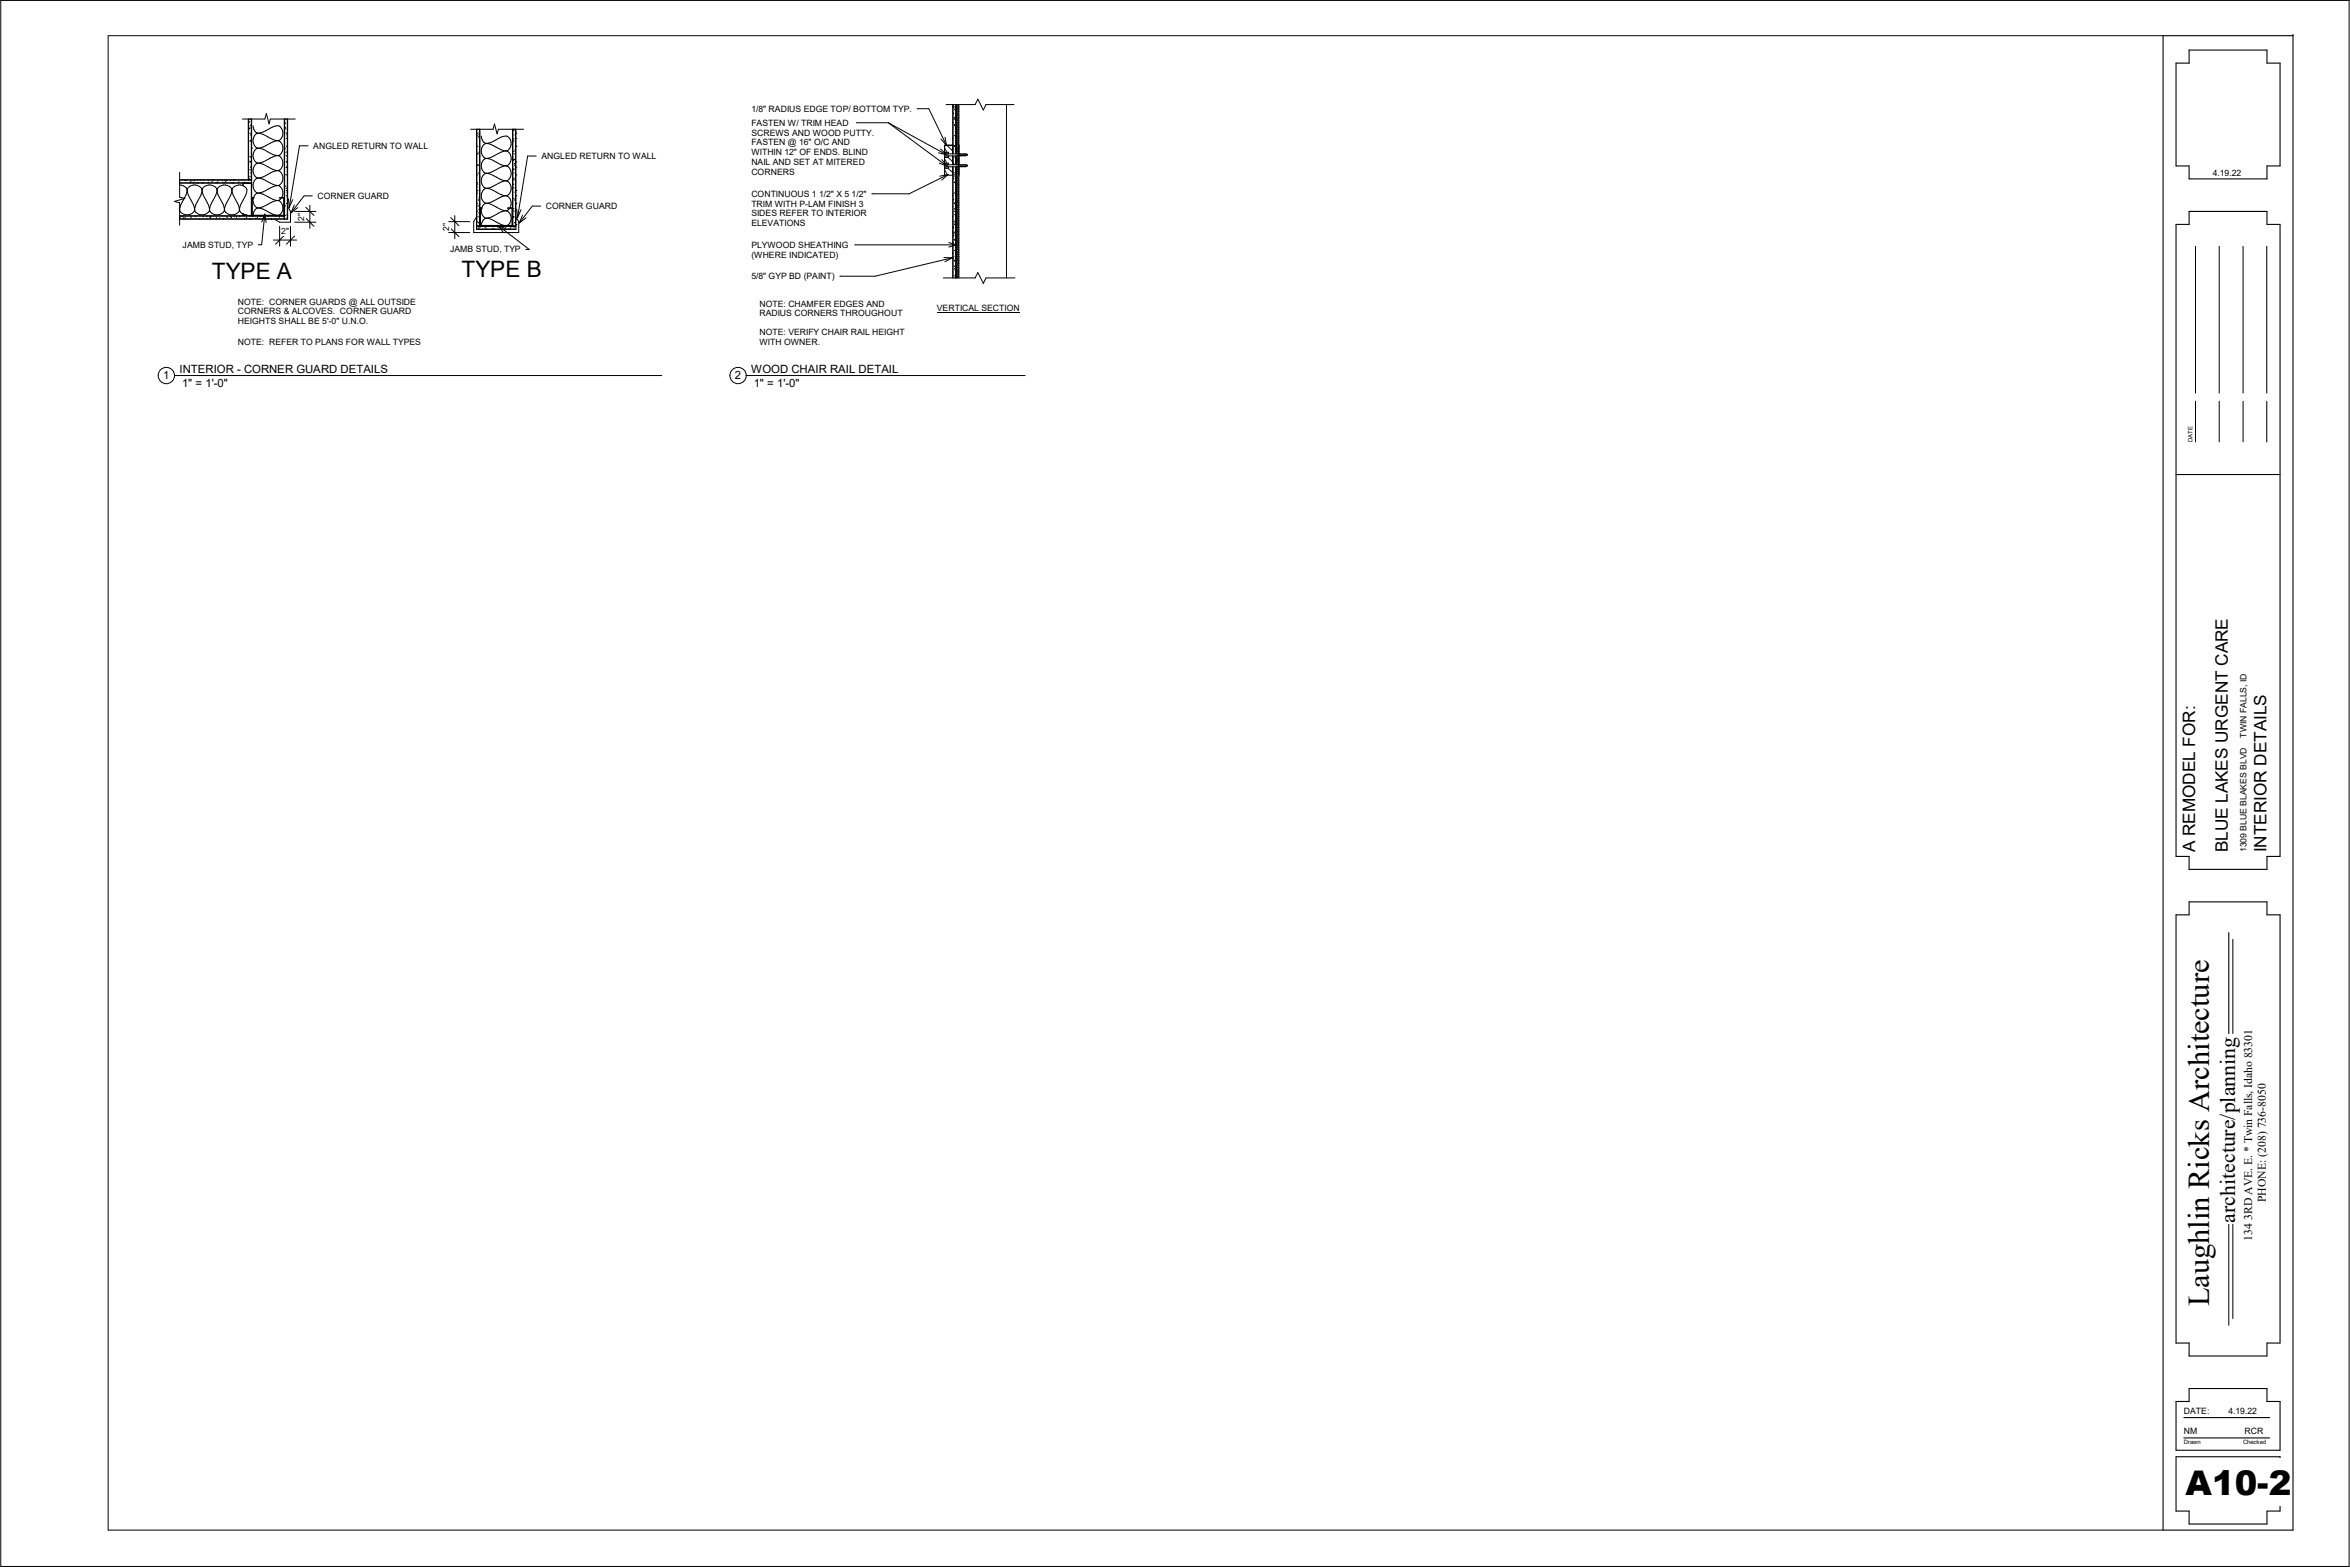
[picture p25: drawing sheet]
<svg xmlns="http://www.w3.org/2000/svg" width="914mm" height="610mm" viewBox="0 0 914 610" stroke-linecap="round" stroke-linejoin="round" font-family="sans-serif">
<defs><g id="words">
<g font-size="13.2">
<text x="850.4" y="581.7">A10</text>
<text x="878.3" y="581.7">-</text>
<text x="882.8" y="581.7">2</text>
</g>
<text font-size="11.8" x="859.6" y="508.3" transform="rotate(-90 859.6 508.3)">Laughlin Ricks Architecture</text>
<g font-size="8.8">
<text x="179.6" y="107.7">TYPE B</text>
<text x="82.5" y="108.6">TYPE A</text>
</g>
<text font-size="8.4" x="869.7" y="475.7" transform="rotate(-90 869.7 475.7)">architecture/planning</text>
<g font-size="6.7">
<text x="854.2" y="331.6" transform="rotate(-90 854.2 331.6)">A REMODEL FOR:</text>
<text x="866.9" y="331.6" transform="rotate(-90 866.9 331.6)">BLUE LAKES URGENT CARE</text>
<text x="882" y="331.6" transform="rotate(-90 882 331.6)">INTERIOR DETAILS</text>
</g>
<g font-size="4.6">
<text x="881.7" y="467.7" transform="rotate(-90 881.7 467.7)">PHONE: (208) 736-8050</text>
<text x="876.3" y="482.6" transform="rotate(-90 876.3 482.6)">134 3RD AVE. E. * Twin Falls, Idaho 83301</text>
</g>
<g font-size="4.4">
<text x="63.5" y="147.5">1</text>
<text x="69.8" y="145.2">INTERIOR - CORNER GUARD DETAILS</text>
<text x="286" y="147.5">2</text>
<text x="292.3" y="145.2">WOOD CHAIR RAIL DETAIL</text>
<text x="70.8" y="150.4">1&quot; = 1'-0&quot;</text>
<text x="293.3" y="150.4">1&quot; = 1'-0&quot;</text>
</g>
<g font-size="3.4">
<text x="292.4" y="43.4">1/8&quot; RADIUS EDGE TOP/ BOTTOM TYP.</text>
<text x="292.4" y="48.9">FASTEN W/ TRIM HEAD</text>
<text x="292.4" y="52.7">SCREWS AND WOOD PUTTY.</text>
<text x="121.9" y="57.9">ANGLED RETURN TO WALL</text>
<text x="292.4" y="56.6">FASTEN @ 16&quot; O/C AND</text>
<text x="210.7" y="61.8">ANGLED RETURN TO WALL</text>
<text x="292.4" y="60.4">WITHIN 12&quot; OF ENDS. BLIND</text>
<text x="292.4" y="64.2">NAIL AND SET AT MITERED</text>
<text x="292.4" y="68.1">CORNERS</text>
<text x="861" y="68.5">4.19.22</text>
<text x="123.6" y="77.3">CORNER GUARD</text>
<text x="292.4" y="76.5">CONTINUOUS 1 1/2&quot; X 5 1/2&quot;</text>
<text x="212.4" y="81.3">CORNER GUARD</text>
<text x="292.4" y="80.4">TRIM WITH P-LAM FINISH 3</text>
<text x="292.4" y="84.2">SIDES REFER TO INTERIOR</text>
<text x="292.4" y="88.1">ELEVATIONS</text>
<text x="71" y="96.4">JAMB STUD, TYP</text>
<text x="175.1" y="98.2">JAMB STUD, TYP</text>
<text x="292.4" y="96.4">PLYWOOD SHEATHING</text>
<text x="292.4" y="100.2">(WHERE INDICATED)</text>
<text x="292.4" y="108.6">5/8&quot; GYP BD (PAINT)</text>
<text x="92.5" y="118.5">NOTE: CORNER GUARDS @ ALL OUTSIDE</text>
<text x="295.5" y="119.3">NOTE: CHAMFER EDGES AND</text>
<text x="92.5" y="122.3">CORNERS &amp; ALCOVES. CORNER GUARD</text>
<text x="295.5" y="123.1">RADIUS CORNERS THROUGHOUT</text>
<text x="364.5" y="120.9">VERTICAL SECTION</text>
<text x="92.5" y="126.2">HEIGHTS SHALL BE 5'-0&quot; U.N.O.</text>
<text x="295.5" y="130.2">NOTE: VERIFY CHAIR RAIL HEIGHT</text>
<text x="92.5" y="134">NOTE: REFER TO PLANS FOR WALL TYPES</text>
<text x="295.5" y="134">WITH OWNER.</text>
<text x="874.2" y="287" transform="rotate(-90 874.2 287)">TWIN FALLS, ID</text>
<text x="874.2" y="331.6" transform="rotate(-90 874.2 331.6)">1309 BLUE BLAKES BLVD</text>
<text x="849.8" y="550.2">DATE:</text>
<text x="867.1" y="550.2">4.19.22</text>
<text x="849.8" y="558">NM</text>
<text x="873.4" y="558">RCR</text>
</g>
<g font-size="3.3">
<text x="118.4" y="85.9" transform="rotate(-90 118.4 85.9)">2&quot;</text>
<text x="174.8" y="89.8" transform="rotate(-90 174.8 89.8)">2&quot;</text>
<text x="109.4" y="91.1">2&quot;</text>
</g>
<g font-size="2.3">
<text x="853.1" y="172" transform="rotate(-90 853.1 172)">DATE</text>
<text x="849.8" y="561.8">Drawn</text>
<text x="872.8" y="561.8">Checked</text>
</g>
</g></defs>
<g fill="none" stroke="#000" stroke-width=".39">
<path d="M94.3 46.3h8.7l.6-2.1 1.1 4 .5-1.9h9.7M96.6 57.4l.1 .1M96.6 46.3v23.6M96.7 46.3v23.6M96.8 60l-.2 .3M97 49.9l.2 .3M97.1 47.3l-.2 .3M97.2 49.8h.3M97.2 51.8h.3M97.2 54.9h.3M97.5 48.7l-.2 .2M97.6 54.6l-.2 .3"/>
<path d="M97.7 52.3l-.2 .3M97.8 55.3l.1 .3M97.8 46.3v23.6M97.9 57.6h.1M97.9 56l-.1 .3M97.9 46.3v37.6M98.5 48.9l.3 1.4a2.1 2.1 0 0 0 1.6 1.5M100.4 51.8l2-.4 2.8-1.6a3.5 3.5 0 0 1 3.9-.4 3.3 3.3 0 0 1-.9 5.3M100.4 51.8l2 .5 3.8 2 2 .4M100.4 51.8a3.2 3.2 0 0 0-2 2.9 3.2 3.2 0 0 0 2 3M100.4 57.7a3.1 3.1 0 0 0-2 2.9 3.1 3.1 0 0 0 2 2.9M100.4 57.7l2 .4 3.8 2 2 .4"/>
<path d="M108.2 54.7a3.1 3.1 0 0 1 1.9 2.9 3.1 3.1 0 0 1-1.9 2.9M108.2 54.7l-2 .5-3.8 2-2 .5M110.6 54.9h.1M110.6 47.8h.1M110.6 50.8h.1M110.6 58.9h.1M110.6 57.3l.2 .3M110.6 55.2l.1 .1M110.6 46.3v39M110.7 56.3h-.1M110.7 48.1l-.1 .1M110.7 51.4l.2 .3"/>
<path d="M110.7 46.3v39M111 47.7l.1 .3M111 57.7l-.1 .3M111.1 49.5l-.2 .3M111.1 50l.2 .3M111.4 51.8h.3M111.4 53.8h.3M111.4 56.9h.3M111.4 59.1l-.1 .3M111.8 53.1l.1 .3M111.8 52.2l-.2 .3M111.8 46.3v39"/>
<path d="M111.9 46.3v39h-42M183.1 50.3h8.8l.5-2 1 3.8 .5-1.8h9.8M185.4 50.8h.1M185.4 50.3v38.9h15.3v-38.9M185.5 56.9h.3M185.5 52.8h.3M185.5 59.9h.3M185.5 50.3v37.6M185.6 50.3l-.1 .3M185.8 59.6l.2 .3M186 51.7l-.2 .3M186.3 52.3l.2 .3"/>
<path d="M186.4 53.1l-.2 .3M186.5 59l-.2 .3M186.5 51.8h.2M186.5 54.9h.2M186.6 56.9l.1 .2M186.6 56.7l-.2 .3M186.6 50.3v37.6M186.7 50.3v37.6M187.3 52.9l.3 1.4a2.13 2.13 0 0 0 1.6 1.5M189.2 55.8a11.4 11.4 0 0 0 5.8-2.5 2.58 2.58 0 0 1 2.9 .1 2.58 2.58 0 0 1 1 2.8 2.85 2.85 0 0 1-1.9 2.5M189.2 55.8l2 .5 3.8 2 2 .4M189.2 55.8a3.2 3.2 0 0 0-1.9 2.9 3.2 3.2 0 0 0 1.9 2.9"/>
<path d="M197 58.7a3.1 3.1 0 0 1 1.9 2.9 3.1 3.1 0 0 1-1.9 2.9M197 58.7l-2 .5-3.8 2-2 .4M199.4 50.3v37.6M199.6 50.3v37.6M199.6 52.5l-.2 .3M199.7 54.9h.3M199.7 50.8h.3M199.7 58.9h.3M199.7 50.3l-.1 .2M199.9 59.7l.2 .2M200 53.9l-.2 .3M200.3 58.3l.2 .3"/>
<path d="M200.4 52.4l.2 .3M200.5 54.7l.2 .2M200.6 50.3v37.6M200.7 56.9v.1M200.7 56.7l-.2 .3M200.7 51.8h.1M200.7 53.8h.1M200.7 56.9h.1M69.9 70.1h28M69.9 71.1h28M69.9 69.9h28M69.9 67.1v9.7l2 .4-4 1.2 2 .5v8.7"/>
<path d="M69.9 71.2h28M69.9 72l1.3 .3a2.3 2.3 0 0 1 1.6 1.6M71 69.9l.1 .1M72.3 70.1l.1 .3M72.8 73.9a3.1 3.1 0 0 1 2.9-2 3.1 3.1 0 0 1 2.9 2M72.8 73.9l-.5 2-1.5 2.8a3.5 3.5 0 0 0-.4 3.9 3.3 3.3 0 0 0 5.3-.9M72.8 73.9l.5 2 2 3.8 .4 2M74.3 70.5l-.1 .3M75.1 70.8l.1 .3M75.7 70.1l-.1 .3M76.5 71.2h.1M77 69.9l-.1 .1"/>
<path d="M78.6 73.9a3.2 3.2 0 0 1 2.9-2 3.2 3.2 0 0 1 3 2M78.6 73.9l.5 2 2 3.8 .4 2M78.6 73.9a11.4 11.4 0 0 1-2.4 5.8l-.5 2M78.7 71l.1 .2M79.3 69.9l-.1 .2M81.1 70.9l-.2 .3M82.5 70.5l-.2 .3M82.8 69.9l.1 .3M84.5 73.9a3.1 3.1 0 0 1 2.9-2 3.1 3.1 0 0 1 2.9 2M84.5 73.9a11.4 11.4 0 0 0 2.4 5.8l.4 2M84.5 73.9l-.5 2-2 3.8-.5 2M84.6 71.2h.1"/>
<path d="M84.8 70.7l-.2 .3M85.1 69.9l.1 .2M86.4 70.1l.2 .3M87.5 69.9l-.1 .3M87.8 70.5l.1 .3M89.8 70.1l-.1 .2M90.3 73.9a3.2 3.2 0 0 1 2.9-2 3.2 3.2 0 0 1 2.9 2l-.5 2-2 3.8-.4 2M90.3 73.9l.4 2 2 3.8 .5 2M90.3 73.9l-.5 2-2 3.8-.5 2M90.6 71.2h.1M91 69.9l.1 .2M93 70.7l-.2 .3"/>
<path d="M94.5 71.2v.9l.1-.7h3.2v12.4h-3.2l-.1-.7v.8M95.2 70.8l-.1 .3M96.8 68.2l-.2 .3M96.9 69.9l.1 .3M97.1 69.6l-.2 .3M97.2 61h.3M97.2 63h.3M97.2 66h.3M97.2 68.6l.2 .3M97.3 62.7l.2 .2M97.5 64.9l.1 .3M97.5 62.8l-.1 .3"/>
<path d="M97.6 67.2l.1 .3M97.7 61.3l.1 .3M97.9 64.2l-.2 .2M100.4 63.5a3.1 3.1 0 0 0-2 2.9 3.1 3.1 0 0 0 2 2.9M100.4 69.3a3.2 3.2 0 0 0-2 2.9 3.2 3.2 0 0 0 2 2.9M100.4 75.1a3.1 3.1 0 0 0-2 2.9 3.1 3.1 0 0 0 2 2.9M100.4 63.5l2 .4 3.8 2 2 .5M100.4 69.3l2 .4 3.8 2 2 .5M100.4 75.1l2 .5 3.8 2 2 .4M108.2 72.2a3.2 3.2 0 0 1 1.9 2.9 3.2 3.2 0 0 1-1.9 2.9M108.2 60.5a3.2 3.2 0 0 1 1.9 3 3.2 3.2 0 0 1-1.9 2.9M108.2 66.4a3.1 3.1 0 0 1 1.9 2.9 3.1 3.1 0 0 1-1.9 2.9"/>
<path d="M108.2 78a3.1 3.1 0 0 1 1.9 2.9 3.1 3.1 0 0 1-1.9 2.9l-2-.4-3.8-2-2-.5M108.2 60.5l-2 .5-3.8 2-2 .5M108.2 66.4l-2 .4-3.8 2-2 .5M108.2 72.2l-2 .4-3.8 2-2 .5M108.2 78l-2 .4-3.8 2-2 .5M110.6 70.1h.1M110.6 66h.1M110.6 62h.1M110.6 73.1h.1M110.6 77.2h.1M110.6 79.6l.2 .3M110.7 78.6l-.1 .1"/>
<path d="M110.7 70.4l-.1 .2M110.8 67.7l.2 .3M111 80l-.1 .3M111.1 72.3l.2 .3M111.3 60.5l.2 .2M111.4 63h.3M111.4 65h.3M111.4 68h.3M111.4 74.1h.3M111.4 76.2h.3M111.4 79.2h.3M111.5 73.2l-.2 .2"/>
<path d="M111.5 65l-.2 .3M111.5 65l.2 .3M111.6 62.7l-.1 .3M111.8 77.7l.1 .2M111.8 74.5l-.1 .3M111.9 66.4l-.2 .2M185.4 67l.1 .2M185.5 60.8h-.1M185.5 71.1h.3M185.5 68h.3M185.5 79.2h.3M185.5 64h.3"/>
<path d="M185.5 75.1h.3M185.6 71.5l.2 .3M185.6 72.6l-.1 .3M185.7 64.4l-.2 .3M186 74l-.2 .3M186.1 64.1l.2 .3M186.1 79.9l-.1 .3M186.3 77.6l-.2 .3M186.4 76.9l.2 .2M186.4 67.2l-.1 .3M186.5 61h.2M186.5 63h.2"/>
<path d="M186.5 66h.2M186.5 74.1h.2M186.5 77.2h.2M186.5 72.1h.2M186.6 79.1l.1 .3M186.7 68.7l-.1 .2M186.7 60.6l-.1 .1M189.2 61.6a3.1 3.1 0 0 0-1.9 2.9 3.1 3.1 0 0 0 1.9 2.9M189.2 67.4a3.2 3.2 0 0 0-1.9 3 3.2 3.2 0 0 0 1.9 2.9M189.2 73.3a3.1 3.1 0 0 0-1.9 2.9 3.1 3.1 0 0 0 1.9 2.9M189.2 79.1a3.1 3.1 0 0 0-1.9 2.9 3.1 3.1 0 0 0 1.9 2.9M189.2 61.6a11.4 11.4 0 0 1 5.8 2.5l2 .4"/>
<path d="M189.2 67.4l2 .5 3.8 2 2 .5M189.2 73.3a11.4 11.4 0 0 1 5.8 2.4l2 .5M189.2 79.1l2 .4 3.8 2 2 .5M197 64.5a3.2 3.2 0 0 1 1.9 2.9 3.2 3.2 0 0 1-1.9 3M197 70.4a3.1 3.1 0 0 1 1.9 2.9 3.1 3.1 0 0 1-1.9 2.9M197 76.2a3.2 3.2 0 0 1 1.9 2.9 3.2 3.2 0 0 1-1.9 2.9M197 64.5l-2 .5-3.8 2-2 .4M197 70.4l-2 .4-3.8 2-2 .5M197 76.2l-2 .4-3.8 2-2 .5M199.4 73l.1 .2M199.5 67l.1 .3M199.6 60.7l-.2 .2"/>
<path d="M199.6 69.3l.2 .3M199.6 74.8l-.2 .3M199.7 70.1h.3M199.7 66h.3M199.7 62h.3M199.7 73.1h.3M199.7 77.2h.3M199.7 71.5l.2 .3M199.9 65.6l.1 .3M199.9 62.1l-.1 .3M200.1 61.9l.1 .3M200.2 64.2l.2 .3"/>
<path d="M200.3 63.5l-.2 .3M200.4 74.7l.1 .2M200.4 77.6l-.2 .3M200.4 69.4l-.2 .3M200.5 67.1l-.1 .3M200.7 79.2v.2M200.7 63h.1M200.7 65h.1M200.7 68h.1M200.7 74.1h.1M200.7 76.2h.1M200.7 79.2h.1"/>
<path d="M200.7 79l-.1 .2M200.7 70.8l-.1 .3M69.9 83.9h40.7M69.9 84.1h40.7M69.9 85.1h40.7M69.9 84.3l.2 .3M70.8 84.3h.3M71.3 84.7l.2 .3M72.1 84.5l-.1 .3M74.4 84.6l-.2 .3M74.5 84l.1 .3M75.7 81.7a3.1 3.1 0 0 0 2.9 1.9 3.1 3.1 0 0 0 2.9-1.9"/>
<path d="M75.9 84.3h.3M77.6 85.2l-.1 .1M78.9 84.3h.3M80.4 84.1l.2 .3M81.5 81.7a3.1 3.1 0 0 0 2.9 1.9 3.1 3.1 0 0 0 2.9-1.9M81.7 84.1l-.2 .3M81.8 84.5l.2 .3M81.9 84.3h.4M83 83.9l-.1 .1M84.1 84.4l.1 .3M85.4 84.8l.2 .2M86.8 85.1l.1 .2"/>
<path d="M87.1 84.9l-.1 .3M87.3 81.7a3.2 3.2 0 0 0 3 1.9 3.2 3.2 0 0 0 2.9-1.9M88 84.3h.3M88.5 84.5l-.2 .3M89.9 84.2l-.2 .3M90 84.5l.1 .3M91.1 84.3h.3M92.2 84.3l-.2 .3M93.1 84.3h.3M93.2 83.9l.1 .2M93.2 81.7a2.83 2.83 0 0 0 2.9 1.9M95.3 84.9l-.2 .3"/>
<path d="M95.9 84.6l.2 .3M97 83.9h.1M97.3 84.9l.2 .3 .1-.2M98.2 84.3h.3M99.6 84.8l.1 .3M100.3 84.3l-.1 .3M100.4 80.9a2.92 2.92 0 0 0-1.9 2.9M100.9 85.2l.1 .1M101.2 84.3h.4M102.6 84.5l-.2 .3M104.3 84.3h.3M105.5 84.9l.2 .2"/>
<path d="M107.3 83.9l.1 .3M108 85.2v.1M108.6 84.2l.2 .3M109.9 84l-.2 .3M110.4 84.3h.3M110.6 81.2h.1M111.3 83.6l-.2 .3M111.4 85l.1 .3M111.8 83.6l.1 .3M111.9 80.3l1.1 2v4.1h-4.2l-2.1-1.1M185.4 87.9h15.3M185.4 88.1h15.3"/>
<path d="M185.4 89.1h15.3M185.4 84.3l-1.1 1.9v4.3h17.5v-4.3l-1.1-1.9M185.5 82.3h.3M185.5 86.3h.3M185.9 84.2l.2 .3M186.1 86.4l.1 .3M186.1 88.1l-.2 .3M186.2 88.7l.2 .3M186.3 82.8l.2 .3M186.5 81.3l-.2 .3M186.5 83.3h.2M186.5 85.3h.2"/>
<path d="M186.5 88.3h.4M186.7 81.4v.1M187.6 89.1l.1 .1M188.6 88.3h.3M189.2 84.9a2.93 2.93 0 0 0-1.9 2.9M189.2 88.7l-.1 .3M191.5 88.9l-.2 .3M192.2 88.8l.1 .3M193.6 88.3h.4M194 87.9l.1 .2M195.3 88.1l.2 .3M196.7 88.3h.3"/>
<path d="M197 82a3.1 3.1 0 0 1 1.9 2.9 3.1 3.1 0 0 1-1.9 2.9l-2-.5-3.8-2-2-.4M197 82a11.4 11.4 0 0 0-5.8 2.5l-2 .4M198 88.9l.2 .3M198.8 88.4l-.2 .3M199.6 83l-.2 .3M199.7 84.3h.3M199.7 81.2h.3M199.9 82l.2 .3M199.9 84.4l-.1 .3M200.2 86.5l.2 .3M200.2 88.1l-.5 .2M200.7 85.3h.1"/>
<path d="M200.7 87.3h.1"/>
</g>
<path d="M98.8 77h-.7v6.8h12.4v-6.8h-1.8M187.6 80.9h-.7v6.9h12.4v-6.9h-1.8" fill="none" stroke="#000" stroke-width=".59"/>
<g fill="#fff">
<path d="M370.7 40.7h1.3v67.4h-1.3z"/>
<path d="M372 40.7h1.1v67.4h-1.1z"/>
<path d="M367.5 56.6h3.2v11.6h-3.2z"/>
</g>
<g fill="none" stroke="#191919" stroke-width=".39">
<path d="M367.5 57.5l1 1.8M367.5 56.6v.5M368.8 56.6l1.5 1.7M370.2 58.3l.5 .4M372 41.3h1.1M372 42h1.1M372 42.7h1.1M372 44.1h1.1M372 45.6h1.1M372 46.2l1.1 .1M372 46.9h1.1M372 47.7h1.1"/>
<path d="M372 48.3h1.1M372 49.1h1.1M372 49.7h1.1M372 50.5h1.1M372 51.2h1.1M372 51.9h1.1M372 52.6h1.1M372 54h1.1M372 54.7h1.1M372 55.4h1.1M372 56.1h1.1M372 56.8h1.1"/>
<path d="M372 57.5h1.1M372 58.2h1.1M372 59.6h1.1M372 41l.4 .3-.4 .4M372 42.4l.4 .3-.4 .4M372 43.8l.4 .3-.4 .4M372 45.2l.4 .4-.4 .2M372 46.6l.4 .3-.4 .4M372 48l.4 .3-.4 .4M372 49.4l.4 .3-.4 .4M372 50.8l.4 .4-.4 .3M372 52.2l.4 .4-.4 .3"/>
<path d="M372 53.6l.4 .4-.4 .3M372 55.1l.4 .3-.4 .4M372 56.5l.4 .3-.4 .4M372 57.9l.4 .3-.4 .3M372 59.3l.4 .3-.2 .3M372.4 40.7l.6 .6M373 42h.1M373 41.3l-.6 .7 .6 .7M373 42.7l-.6 .7 .6 .7M373 44.1l-.6 .7 .6 .8M373 45.6l-.6 .6 .6 .7M373 46.9l-.6 .8 .6 .6"/>
<path d="M373 48.3l-.6 .8 .6 .6M373 50.5h.1M373 49.7l-.6 .8 .6 .7M373 51.2l-.6 .7 .6 .7M373 52.6l-.6 .7 .6 .7M373 54l-.6 .7 .6 .7M373 56.1h.1M373 55.4l-.6 .7 .6 .7M373 56.8l-.6 .7 .6 .7M373 58.2l-.6 .7 .6 .7M373 59.6l-.3 .3M373.1 43.4h-1.1"/>
<path d="M373.1 44.8h-1.1M373.1 53.3h-1.1M373.1 58.9h-1.1M373.1 57.5h-.1M373.1 49l-.1 .1M373.1 47.6l-.1 .1M367.5 66l1.1 2.2M367.5 61.8l1 1.7M367.5 61.2v.1M367.5 65.4v.2M368.9 65.4l1.4 1.4M368.9 61.2l1.4 1.3"/>
<path d="M370.2 66.7l.5 .4M370.2 62.5l.5 .4M372 61h1.1M372 61.8h1.1M372 62.4h1.1M372 63.2h1.1M372 63.8h1.1M372 65.3h1.1M372 66h1.1M372 66.7h1.1M372 68.1h1.1M372 68.8h1.1"/>
<path d="M372 69.5h1.1M372 70.2h1.1M372 70.9h1.1M372 71.6h1.1M372 72.3h1.1M372 73.7h1.1M372 74.4h1.1M372 75.1h1.1M372 75.8l1.1 .1M372 76.5h1.1M372 77.3h1.1M372 77.9h1.1"/>
<path d="M372 78.7h1.1M372 79.4h1.1M372 60.7l.4 .3-.4 .4M372 62.1l.4 .3-.4 .4M372 63.5l.4 .3-.2 .3M372 64.9l.4 .4-.4 .3M372 66.3l.4 .4-.4 .3M372 67.7l.4 .4-.4 .3M372 69.2l.4 .3-.4 .4M372 70.6l.4 .3-.4 .3M372 72l.4 .3-.4 .3M372 73.4l.4 .3-.4 .3"/>
<path d="M372 74.8l.4 .3-.4 .4M372 76.2l.4 .3-.4 .4M372 77.6l.4 .3-.4 .4M372 79l.4 .4-.4 .3M372.6 60.6l.4 .4M372.6 64.8l.4 .5M373 61l-.6 .8 .6 .6M373 62.4l-.6 .8 .6 .6M373 66h.1M373 65.3l-.6 .7 .6 .7M373 66.7l-.6 .7 .6 .7M373 68.1l-.6 .7 .6 .7"/>
<path d="M373 70.2h.1M373 69.5l-.6 .7 .6 .7M373 70.9l-.6 .7 .6 .7M373 72.3l-.6 .7 .6 .7M373 74.4l.1 .1M373 73.7l-.6 .7 .6 .7M373 75.1l-.6 .7 .6 .7M373 76.5l-.6 .8 .6 .6M373 78.7h.1M373 77.9l-.6 .8 .6 .7M373 79.4l-.6 .7 .6 .7M373 63.8l-.3 .4"/>
<path d="M373.1 67.4h-1.1M373.1 73h-1.1M373.1 77.2l-.1 .1M373.1 71.6h-.1M373.1 63.1l-.1 .1M373.1 61.7l-.1 .1M372 80.1h1.1M372 80.8h1.1M372 82.2h1.1M372 82.9h1.1M372 83.6h1.1M372 84.3h1.1"/>
<path d="M372 85h1.1M372 85.7h1.1M372 86.4h1.1M372 87.8h1.1M372 88.5h1.1M372 89.2h1.1M372 89.9l1.1 .1M372 90.6h1.1M372 91.4h1.1M372 92h1.1M372 92.8h1.1M372 93.5h1.1"/>
<path d="M372 94.1h1.1M372 94.9h1.1M372 96.3h1.1M372 97h1.1M372 97.7h1.1M372 98.4h1.1M372 99.1h1.1M372 99.8h1.1M372 80.4l.4 .4-.4 .3M372 81.8l.4 .4-.4 .3M372 83.3l.4 .3-.4 .3M372 84.7l.4 .3-.4 .3"/>
<path d="M372 86.1l.4 .3-.4 .3M372 87.5l.4 .3-.4 .3M372 88.9l.4 .3-.4 .4M372 90.3l.4 .3-.4 .4M372 91.7l.4 .3-.4 .4M372 93.1l.4 .4-.4 .3M372 94.5l.4 .4-.4 .3M372 95.9l.4 .4-.4 .3M372 97.4l.4 .3-.4 .3M372 98.8l.4 .3-.4 .3M373 80.1h.1M373 80.8l-.6 .7 .6 .7"/>
<path d="M373 82.2l-.6 .7 .6 .7M373 83.6l-.6 .7 .6 .7M373 85l-.6 .7 .6 .7M373 86.4l-.6 .7 .6 .7M373 88.5l.1 .1M373 87.8l-.6 .7 .6 .7M373 89.2l-.6 .7 .6 .7M373 90.6l-.6 .8 .6 .6M373 92l-.6 .8 .6 .7M373 94.1l.1 .1M373 93.5l-.6 .6 .6 .8M373 94.9l-.6 .7 .6 .7"/>
<path d="M373 96.3l-.6 .7 .6 .7M373 97.7l-.6 .7 .6 .7M373 99.1l-.6 .7 .6 .7M373.1 81.4l-1.1 .1M373.1 87.1h-1.1M373.1 95.5l-1.1 .1M373.1 99.8h-.1M373.1 91.3l-.1 .1M373.1 85.7h-.1M372 100.5h1.1M372 101.9h1.1M372 102.6h1.1"/>
<path d="M372 103.3h1.1M372 104l1.1 .1M372 104.7h1.1M372 105.5h1.1M372 106.1h1.1M372 106.8h1.1M372 107.6h1.1M372 100.2l.4 .3-.4 .3M372 101.6l.4 .3-.4 .3M372 103l.4 .3-.4 .4M372 104.4l.4 .3-.4 .4M372 105.8l.4 .3-.4 .4"/>
<path d="M372 107.2l.4 .4-.4 .3M373 100.5l-.6 .7 .6 .7M373 102.6l.1 .1M373 101.9l-.6 .7 .6 .7M373 103.3l-.6 .7 .6 .7M373 104.7l-.6 .8 .6 .6M373 106.1l-.6 .7 .6 .8M373 107.6l-.5 .5M373.1 101.2h-1.1M373.1 105.4l-.1 .1"/>
</g>
<g fill="none" stroke="#000" stroke-width=".39">
<path d="M119.9 56.7h-3.4l-3.9 23.9M367.5 59.3h1.6v.6M368 59.3v1.9M368.1 40.7h11.3l1.1-2.1 2.1 4.2 1.1-2.1h10.8M369.1 59.9l-.6-.1v.9h.6M369.1 59.9l7.2 .1a.44 .44 0 0 1-.1 .5 .44 .44 0 0 1-.6 0l-6.5 .2M370.7 53.6l.1 .2M370.7 47.5l.2 .3M370.7 40.7v19.2M370.7 56.6h-3.2v11.6h3.2M370.8 53.8h-.1M370.8 41.6l.2 .3"/>
<path d="M370.8 40.7v19.2M371 43.9l.1 .3M371.1 41.1l-.2 .3M371.1 46.1l.2 .3M371.3 41.6h.3M371.3 45.7h.3M371.3 48.7h.3M371.3 52.8h.3M371.3 56.6l.1 .3M371.4 42.5l-.1 .3M371.5 56.6l-.2 .3h.3M371.5 48.4l-.2 .3"/>
<path d="M371.6 46.1l-.1 .3M371.7 49.3l.2 .3M371.9 58l-.2 .3M371.9 49.8l-.2 .3M371.9 40.7v19.2M372 53.8h.1M372 40.7v19.2M373.1 40.7v19.2M391.6 40.7v67.4M112.2 77.3l.4 3.3M113.9 77.6l-1.3 3M367.5 63.5h1.6v.6"/>
<path d="M368 63.5v1.9M369.1 60.7v.5h-1.6M369.1 64.9v.5h-1.6M369.1 64.1l-.6-.1v.9h.6M369.1 64.9h3.9M369.1 64.1l3.9 .1M370.7 75.9l.1 .1M370.7 60.7v3.4M370.7 64.9v43.2M370.8 63.9l.1 .2M370.8 60.7v3.4M370.8 64.9v43.2"/>
<path d="M371.1 63.4l-.2 .3M371.1 68.5l.1 .2M371.1 77.5l-.1 .3M371.2 69.3l-.2 .3M371.3 63.9h.3M371.3 68h.3M371.3 71h.3M371.3 75.1h.3M371.3 67l-.2 .3M371.5 78.9l-.2 .3h.3M371.6 61.1l.1 .3M371.6 70.7l-.2 .3"/>
<path d="M371.8 79.8l.1 .3M371.9 73.9l.1 .2M371.9 60.7v3.4M371.9 64.9v43.2M372 76.1v.1M372 60.7v3.4M372 64.9v43.2M373 64.2h3.3a.44 .44 0 0 1-.1 .5 .44 .44 0 0 1-.6 0l-2.6 .2M373.1 60.6v3.6M373.1 64.9v43.2M370.7 98.3h.1M370.8 94.4l.2 .3"/>
<path d="M370.8 98.4l-.1 .2M370.8 90.2l-.1 .2M370.9 88.5l.2 .3M371 87.9l-.2 .3M371.1 90.7l.1 .3M371.2 93l.1 .3M371.2 99.8l-.2 .3M371.2 91.6l-.2 .3M371.3 82.2h.3M371.3 86.3h.3M371.3 90.3h.3M371.3 93.4h.3"/>
<path d="M371.3 97.5h.3M371.3 87.1l.1 .3M371.4 81.2l.2 .2M371.5 83.4l.2 .3M371.6 85.7l.2 .3M371.8 96.1l.2 .3M371.9 80.3l-.2 .3M371.9 94.4l-.1 .3M372 86.2l-.2 .2M372 84.1l-.1 .1M367 108.1h12.4l1.1-2.1 2.1 4.2 1.1-2.1h11.2M370.7 100.3l.2 .3"/>
<path d="M371.3 101.5h.3M371.3 104.6h.3M371.3 103.5l.2 .3M371.5 101.2l-.2 .2M371.6 108l.1 .1M371.6 107.1l-.1 .3M371.8 104.8l-.2 .3"/>
</g>
<path d="M367.5 56.6h3.2M373.1 56.6v3.3M373.1 60.6v3.6M373.1 64.9v3.3" fill="none" stroke="#000" stroke-width=".59"/>
<path d="M121.9 54.8h44.7v3.9h-44.7z" fill="#fff"/>
<path d="M114.5 79.7l-1.2 3.1M121.5 76.2h-3.2l-5 6.6M115.9 80.8l-2.6 2" fill="none" stroke="#000" stroke-width=".39"/>
<path d="M123.6 74.3h27.8v3.8h-27.8z" fill="#fff"/>
<path d="M208.7 60.7h-3.4l-3.9 23.9M201 81.4l.4 3.2M202.7 81.6l-1.3 3" fill="none" stroke="#000" stroke-width=".39"/>
<path d="M210.7 58.8h44.7v3.9h-44.7z" fill="#fff"/>
<path d="M203.3 83.7l-1.2 3M204.7 84.8l-2.6 1.9M210.4 80.2h-3.3l-5 6.5" fill="none" stroke="#000" stroke-width=".39"/>
<path d="M212.4 78.3h27.8v3.8h-27.8z" fill="#fff"/>
<path d="M120.6 79.8v9.1M114.6 82.3h8.3M114.6 86.4h8.3M119 80.6l3.2 3.2M119 84.9l3.2 3.2" fill="none" stroke="#000" stroke-width=".39"/>
<path d="M115.3 82.8h3.8v3.1h-3.8z" fill="#fff"/>
<path d="M106.4 93.4h9M108.8 88.1v7.7M110.4 91.8l-3.2 3.2M113 88.1v7.7M114.6 91.8l-3.1 3.2" fill="none" stroke="#000" stroke-width=".39"/>
<path d="M109.4 88.1h3.1v3.7h-3.1z" fill="#fff"/>
<path d="M174.6 86.2h8.2M174.6 90.5h8.2M175.4 84.6l3.2 3.2M175.4 88.9l3.2 3.1M177 83.9v8.9" fill="none" stroke="#000" stroke-width=".39"/>
<g fill="#fff">
<path d="M171.7 86.8h3.8v3.1h-3.8z"/>
<path d="M82.5 100.8h31.2v9.8h-31.2z"/>
<path d="M179.6 99.8h31.2v9.9h-31.2z"/>
<path d="M92.5 115.4h69.4v3.9h-69.4z"/>
<path d="M92.5 119.3h67.6v3.8h-67.6z"/>
<path d="M92.5 123.1h35.4v3.9h-35.4z"/>
<path d="M127.9 123.1h1.1v3.9h-1.1z"/>
<path d="M129 123.1h14.3v3.9h-14.3z"/>
<path d="M92.5 131h71.3v3.8h-71.3z"/>
</g>
<path d="M103 83.3l-1.2 11.9h-1.2M103 83.3l.5 3.3M103 83.3l-1.1 3.1" fill="none" stroke="#000" stroke-width=".39"/>
<path d="M71 93.3h27.5v3.9h-27.5z" fill="#fff"/>
<path d="M193.7 87.7l12.2 9.3h-1.3M193.7 87.7l3.1 1.2M193.7 87.7l2 2.6" fill="none" stroke="#000" stroke-width=".39"/>
<path d="M175.1 95.1h27.5v3.9h-27.5z" fill="#fff"/>
<path d="M356.9 42.3h4.5l6.9 14.3M366.1 54.1l2.2 2.5M367.7 53.3l.6 3.3" fill="none" stroke="#000" stroke-width=".39"/>
<path d="M292.4 40.3h62.4v3.9h-62.4z" fill="#fff"/>
<path d="M333.2 47.8h12.5M345.7 47.8l22.9 16.9M345.7 47.8l22.6 12.4M365.2 59.4l3.1 .8M366 58l2.3 2.2M365.5 63.5l3.1 1.2M366.5 62.1l2.1 2.6" fill="none" stroke="#000" stroke-width=".39"/>
<g fill="#fff">
<path d="M292.4 45.8h38.8v3.9h-38.8z"/>
<path d="M292.4 49.7h47.7v3.8h-47.7z"/>
<path d="M292.4 53.5h39.4v3.9h-39.4z"/>
<path d="M292.4 57.4h46.3v3.8h-46.3z"/>
<path d="M292.4 61.2h45.1v3.8h-45.1z"/>
<path d="M292.4 65h16.9v3.8h-16.9z"/>
</g>
<path d="M368.9 67.9l-15.2 7.5h-14.5M368.9 67.9l-2.5 2.2M368.9 67.9l-3.2 .6" fill="none" stroke="#000" stroke-width=".39"/>
<g fill="#fff">
<path d="M292.4 73.5h44.7v3.8h-44.7z"/>
<path d="M292.4 77.3h20.9v3.9h-20.9z"/>
<path d="M313.3 77.3h1.1v3.9h-1.1z"/>
<path d="M314.4 77.3h22.5v3.9h-22.5z"/>
<path d="M292.4 81.2h45.4v3.8h-45.4z"/>
<path d="M292.4 85h21v3.8h-21z"/>
</g>
<path d="M332.7 95.3h39.7M369.2 94.4l3.2 .9M372.4 95.3l-3.2 .8" fill="none" stroke="#000" stroke-width=".39"/>
<g fill="#fff">
<path d="M292.4 93.3h38.2v3.9h-38.2z"/>
<path d="M292.4 97.2h33.9v3.8h-33.9z"/>
</g>
<path d="M367.3 100.2l3.2 .1M370.5 100.3l-29.9 7.1h-13.7M370.5 100.3l-2.8 1.6" fill="none" stroke="#000" stroke-width=".39"/>
<g fill="#fff">
<path d="M292.4 105.5h32.4v3.9h-32.4z"/>
<path d="M295.5 116.2h49.7v3.9h-49.7z"/>
<path d="M295.5 120.1h55.7v3.8h-55.7z"/>
<path d="M364.5 117.9h32.3v3.8h-32.3z"/>
</g>
<path d="M364.5 121.5h32.3" fill="none" stroke="#000" stroke-width=".39"/>
<g fill="#fff">
<path d="M295.5 127.1h57.5v3.9h-57.5z"/>
<path d="M295.5 131h23.6v3.8h-23.6z"/>
</g>
<g fill="none" stroke="#000" stroke-width=".39">
<path d="M.3 .2h913.8v609.2h-913.8zM841.7 13.9h-799.6v581.3h799.6M854.3 95.8v57.1M863.5 95.8v57.1M872.8 95.8v57.1M882 95.8v57.1M854.3 156.1v15.8M863.5 156.1v15.8M872.8 156.1v15.8M882 156.1v15.8M868.8 365.4v36.7M867.2 476.3v39.3"/>
<path d="M868.8 476.3v36.7"/>
</g>
<path d="M851.8 19.5h30.3v5.1l5.1-.1v40.1h-5.1v5h-30.3v-5h-5.1v-40h5.1zM892.2 13.4v581.8h-50.5v-581.3h50.5M846.7 87.3h5.1v-5h30.3v5h5.1v245.9h-5.1v5h-30.3v-5h-5.1zM846.7 184.6h40.5M846.7 355.9h5.1v-5h30.3v5h5.1v166.6h-5.1v5h-30.3v-5h-5.1zM867.2 362.8v39.3M846.7 545.2h5.1v-5h30.3v5h5.1v19h-40.5zM849.8 551.5h33.3M849.8 559.4h33.3M846.7 566.7h40.5v21.1h-5.1v5.1h-30.3v-5.1h-5.1z" fill="none" stroke="#000" stroke-width=".42"/>
<g fill="#fff">
<path d="M851 165.9h2.7v6.1h-2.7z"/>
<path d="M849.8 559.7h6.5v2.6h-6.5z"/>
<path d="M849.8 547.1h9.9v3.9h-9.9z"/>
<path d="M872.8 559.7h8.9v2.6h-8.9z"/>
<path d="M860.9 240.5h7.4v91.1h-7.4z"/>
<path d="M871 262h3.9v69.6h-3.9z"/>
<path d="M850.4 567.1h27.9v18.7h-27.9z"/>
<path d="M878.3 567.1h4.5v18.7h-4.5z"/>
<path d="M882.8 567.1h8.7v18.7h-8.7z"/>
<path d="M849.8 554.9h5.2v3.9h-5.2z"/>
<path d="M876 270.1h7.4v61.5h-7.4z"/>
<path d="M873.4 554.9h7.3v3.9h-7.3z"/>
<path d="M867.1 547.1h11.1v3.9h-11.1z"/>
<path d="M848.2 274.5h7.4v57.1h-7.4z"/>
<path d="M861 65.5h11.1v3.8h-11.1z"/>
</g>
<g fill="none" stroke="#000" stroke-width=".39">
<path d="M67.9 146.1h189.6M290.3 146.1h108.6"/>
<circle cx="64.7" cy="146.1" r="3.2"/>
<circle cx="287.2" cy="146.1" r="3.2"/>
</g>
<use href="#words"/>
</svg>
